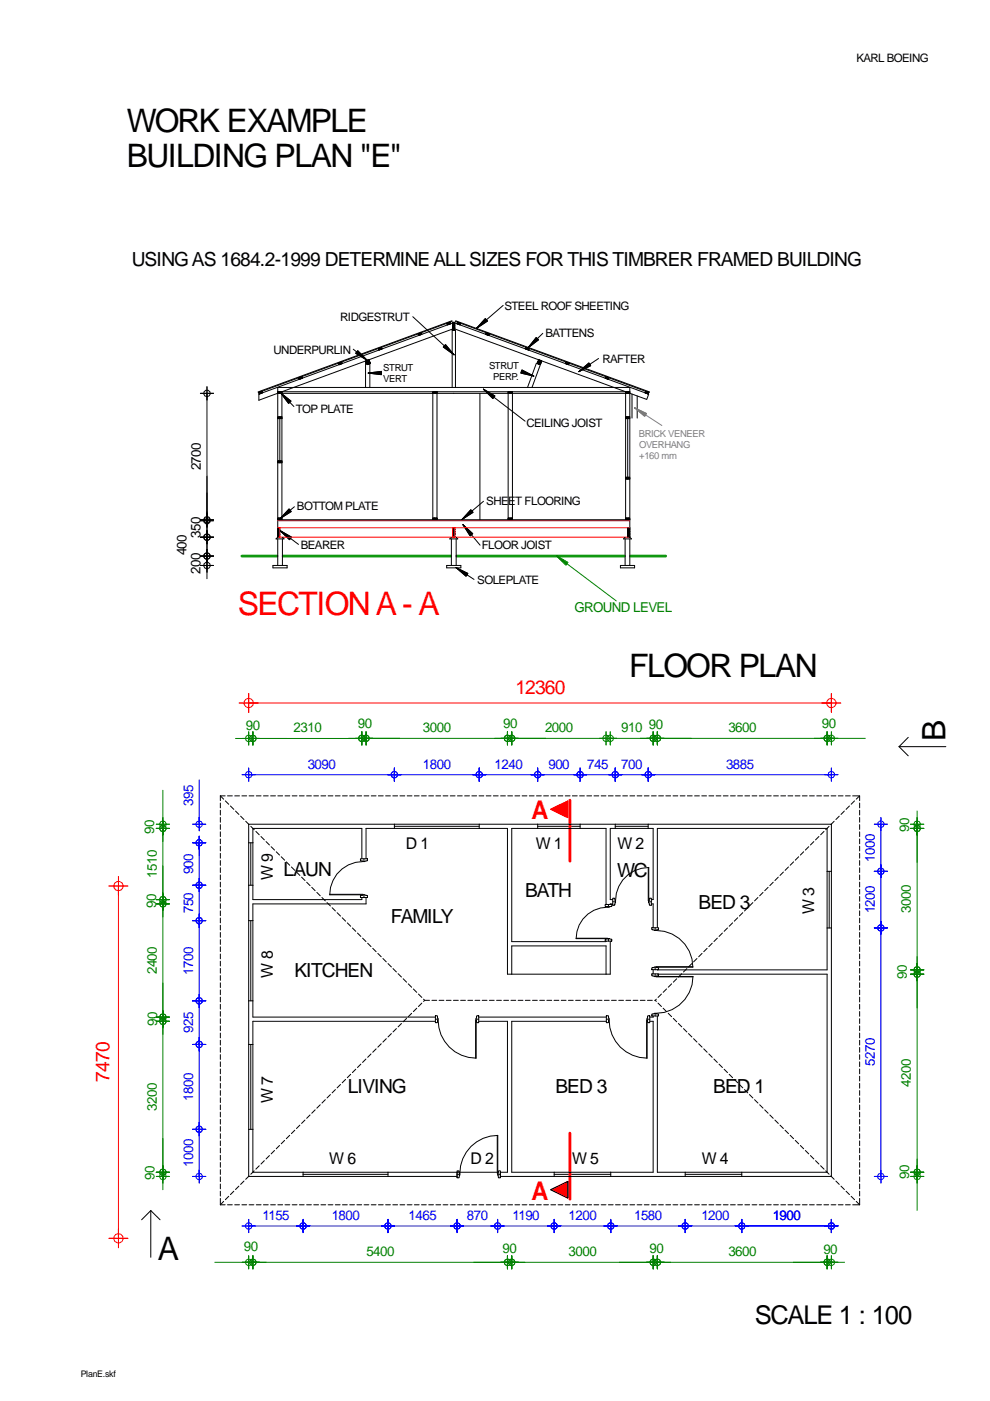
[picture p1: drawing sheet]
<svg xmlns="http://www.w3.org/2000/svg" width="210mm" height="297mm" viewBox="0 0 210 297" stroke-linecap="round" stroke-linejoin="round" font-family="sans-serif">
<defs><g id="words">
<g font-size="6.9">
<text x="26.9" y="28">WORK EXAMPLE</text>
<text x="26.9" y="35.5">BUILDING PLAN &quot;E&quot;</text>
<text x="133.4" y="143.5">FLOOR PLAN</text>
<text x="200.6" y="157.1" transform="rotate(-90 200.6 157.1)">B</text>
<text x="33.4" y="267.2">A</text>
</g>
<text font-size="6.9" fill="#f00" x="50.4" y="130.4">SECTION A - A</text>
<g font-size="5.5" fill="#f00">
<text x="112.7" y="173.6">A</text>
<text x="112.7" y="254.5">A</text>
</g>
<text font-size="5.5" x="160.1" y="280.7">SCALE 1 : 100</text>
<g font-size="4.1">
<text x="28" y="56.3">USING AS 1684.2-1999 DETERMINE ALL SIZES FOR THIS TIMBRER FRAMED BUILDING</text>
<text x="60.1" y="185.8">LAUN</text>
<text x="130.9" y="185.9">WC</text>
<text x="111.4" y="190.1">BATH</text>
<text x="82.9" y="195.8">FAMILY</text>
<text x="148.2" y="192.8">BED 3</text>
<text x="62.4" y="207.2">KITCHEN</text>
<text x="73.7" y="231.7">LIVING</text>
<text x="117.8" y="231.7">BED 3</text>
<text x="151.3" y="231.7">BED 1</text>
</g>
<g font-size="4.1" fill="#f00">
<text x="109.3" y="147.2">12360</text>
<text x="23.2" y="229.4" transform="rotate(-90 23.2 229.4)">7470</text>
</g>
<g font-size="3.4">
<text x="86.1" y="180">D 1</text>
<text x="113.6" y="180">W 1</text>
<text x="131" y="180">W 2</text>
<text x="57.9" y="186.6" transform="rotate(-90 57.9 186.6)">W 9</text>
<text x="172.7" y="193.8" transform="rotate(-90 172.7 193.8)">W 3</text>
<text x="57.9" y="207.3" transform="rotate(-90 57.9 207.3)">W 8</text>
<text x="57.9" y="233.8" transform="rotate(-90 57.9 233.8)">W 7</text>
<text x="69.9" y="246.7">W 6</text>
<text x="99.8" y="246.7">D 2</text>
<text x="121.4" y="246.7">W 5</text>
<text x="148.8" y="246.7">W 4</text>
</g>
<g font-size="2.9">
<text x="42.6" y="99.7" transform="rotate(-90 42.6 99.7)">2700</text>
<text x="42.5" y="114" transform="rotate(-90 42.5 114)">350</text>
<text x="39.6" y="117.8" transform="rotate(-90 39.6 117.8)">400</text>
<text x="42.5" y="121.6" transform="rotate(-90 42.5 121.6)">200</text>
</g>
<g font-size="2.9" fill="#008000">
<text x="121.8" y="129.9">GROUND LEVEL</text>
<text x="52.2" y="154.7">90</text>
<text x="62.3" y="155.3">2310</text>
<text x="75.9" y="154.3">90</text>
<text x="89.7" y="155.2">3000</text>
<text x="106.7" y="154.4">90</text>
<text x="115.6" y="155.2">2000</text>
<text x="131.8" y="155.2">910</text>
<text x="137.6" y="154.6">90</text>
<text x="154.5" y="155.2">3600</text>
<text x="174.3" y="154.5">90</text>
<text x="32.7" y="176.8" transform="rotate(-90 32.7 176.8)">90</text>
<text x="192.8" y="176.4" transform="rotate(-90 192.8 176.4)">90</text>
<text x="33.2" y="186.1" transform="rotate(-90 33.2 186.1)">1510</text>
<text x="33.1" y="192.5" transform="rotate(-90 33.1 192.5)">90</text>
<text x="193.2" y="193.6" transform="rotate(-90 193.2 193.6)">3000</text>
<text x="33.2" y="206.6" transform="rotate(-90 33.2 206.6)">2400</text>
<text x="192.4" y="207.5" transform="rotate(-90 192.4 207.5)">90</text>
<text x="33.4" y="217.6" transform="rotate(-90 33.4 217.6)">90</text>
<text x="193.2" y="230.5" transform="rotate(-90 193.2 230.5)">4200</text>
<text x="33.2" y="235.5" transform="rotate(-90 33.2 235.5)">3200</text>
<text x="32.8" y="250.1" transform="rotate(-90 32.8 250.1)">90</text>
<text x="192.8" y="249.9" transform="rotate(-90 192.8 249.9)">90</text>
<text x="51.7" y="265.3">90</text>
<text x="77.7" y="266.3">5400</text>
<text x="106.6" y="265.7">90</text>
<text x="120.6" y="266.3">3000</text>
<text x="137.8" y="265.7">90</text>
<text x="154.5" y="266.3">3600</text>
<text x="174.6" y="265.9">90</text>
</g>
<g font-size="2.9" fill="#00f">
<text x="65.3" y="162.9">3090</text>
<text x="89.7" y="162.9">1800</text>
<text x="104.9" y="162.9">1240</text>
<text x="116.3" y="162.9">900</text>
<text x="124.6" y="162.9">745</text>
<text x="131.8" y="162.9">700</text>
<text x="154" y="162.9">3885</text>
<text x="40.9" y="170.8" transform="rotate(-90 40.9 170.8)">395</text>
<text x="40.9" y="185.4" transform="rotate(-90 40.9 185.4)">900</text>
<text x="185.5" y="182.7" transform="rotate(-90 185.5 182.7)">1000</text>
<text x="40.9" y="193.6" transform="rotate(-90 40.9 193.6)">750</text>
<text x="185.5" y="193.7" transform="rotate(-90 185.5 193.7)">1200</text>
<text x="40.9" y="206.6" transform="rotate(-90 40.9 206.6)">1700</text>
<text x="40.9" y="219" transform="rotate(-90 40.9 219)">925</text>
<text x="185.5" y="226" transform="rotate(-90 185.5 226)">5270</text>
<text x="40.9" y="233.4" transform="rotate(-90 40.9 233.4)">1800</text>
<text x="40.9" y="247.4" transform="rotate(-90 40.9 247.4)">1000</text>
<text x="55.7" y="258.6">1155</text>
<text x="70.4" y="258.6">1800</text>
<text x="86.7" y="258.6">1465</text>
<text x="99" y="258.6">870</text>
<text x="108.7" y="258.6">1190</text>
<text x="120.6" y="258.6">1200</text>
<text x="134.5" y="258.6">1580</text>
<text x="148.8" y="258.7">1200</text>
<text x="163.9" y="258.6">1900</text>
</g>
<g font-size="2.5">
<text x="181.7" y="13.2">KARL BOEING</text>
<text x="107" y="65.7">STEEL ROOF SHEETING</text>
<text x="72.1" y="68.1">RIDGESTRUT</text>
<text x="115.7" y="71.4">BATTENS</text>
<text x="58" y="75">UNDERPURLIN</text>
<text x="127.8" y="77.1">RAFTER</text>
<text x="62.8" y="87.6">TOP PLATE</text>
<text x="111.7" y="90.6">CEILING JOIST</text>
<text x="103.1" y="107.1">SHEET FLOORING</text>
<text x="63" y="108.1">BOTTOM PLATE</text>
<text x="63.8" y="116.4">BEARER</text>
<text x="102.2" y="116.5">FLOOR JOIST</text>
<text x="101.2" y="123.9">SOLEPLATE</text>
</g>
<g font-size="2">
<text x="81.3" y="78.7">STRUT</text>
<text x="81.3" y="81">VERT</text>
<text x="103.7" y="78.3">STRUT</text>
<text x="104.6" y="80.5">PERP.</text>
</g>
<g font-size="2" fill="#808080">
<text x="135.5" y="92.7">BRICK VENEER</text>
<text x="135.6" y="95">OVERHANG</text>
<text x="135.6" y="97.2">+160 mm</text>
</g>
<text font-size="1.9" x="17.1" y="292">PlanE.skf</text>
</g></defs>
<g fill="none" stroke="#000" stroke-width=".21">
<path d="M63.6 80h.1M63.7 80h-.1M63.8 79.9l-.1 .2M63.9 79.9l-.1 .2M63.9 79.9l-.4 .5M64 79.9l.1 .3M64 79.9l-.5 .5M64.1 80l-.5 .4M71.8 77h.1M71.8 77l.7-.2 .1 .3-.7 .2zM71.8 77l.1 .3M71.9 77h-.1"/>
<path d="M71.9 77l-.1 .1M71.9 77h.1M71.9 77.3h.1M72 76.9l-.1 .1M72.1 76.9l-.3 .2M72.1 76.9l-.2 .3M72.2 77.1l-.2 .2M72.2 77.2l-.1 .1M72.2 77h.1M72.2 76.9v.2M72.2 76.8l-.3 .5 .3-.3M72.2 76.9v.1"/>
<path d="M72.3 76.9v.1M72.3 77h-.1M72.3 76.8h.2l.1 .3M72.3 76.9h.1M72.3 76.9h-.1M72.3 77h.1M72.4 76.8l-.1 .1M72.4 77l-.2 .2M72.4 76.8l-.1 .2M72.4 77h.1M72.4 76.8h.1M72.5 76.8l-.3 .3"/>
<path d="M72.5 76.9l-.1 .1M72.5 77l-.3 .2M72.6 77l-.1 .1M74.9 74l3 2.4M75.9 74.4l2 2-2.5-1.5zM77.5 76.5v5.6M77.6 76.5l.7-.2 .2 .8-.6 .2zM77.6 76.5l.3 .8M77.7 76.5l-.1 .1M77.7 76.9l.6-.6 .2 .8M77.8 76.5l-.1 .1M77.8 76.9h-.1"/>
<path d="M77.8 76.5l-.2 .2M77.8 77h.1M77.8 76.5h.1M77.8 76.4v.1M77.8 76.4h.1M77.9 76.5l.3 .7M77.9 76.5h-.1M77.9 77h-.1M77.9 77h.1M77.9 76.5l-.2 .2M77.9 77l-.1 .1M77.9 76.4v.1"/>
<path d="M78 76.5v-.1l-.2 .1M78 76.4h-.1M78 76.5h-.1M78 76.5l-.3 .2M78 77l-.2 .1M78 76.8l-.2 .2M78 76.8l-.1 .2M78 76.5h.1M78 77h.1M78 76.8h.1M78.1 76.7l-.4 .2M78.1 77.2l-.2 .1"/>
<path d="M78.1 79.1l2.8 .3v-.7l-2.8 .4h1.7M78.1 76.3l-.1 .2M78.2 76.3l-.5 .5M78.3 77.1l-.1 .1M78.3 76.6l-.5 .4M78.3 77.1l-.2 .1M78.3 76.4l-.1 .2M78.3 76.5v.1M78.3 77h.1M78.3 76.5h.1M78.3 77v.1M78.3 76.9v.2"/>
<path d="M78.3 76.4v.2M78.3 76.9v.1M78.4 76.6l-.4 .4M78.4 76.7l-.6 .5M78.4 76.9v.1M78.4 77h-.1M78.4 76.7l-.3 .3M78.4 76.8h.1M78.4 76.8l-.5 .5M78.4 76.9h-.1M78.4 77l-.1 .1M78.4 77.1v5"/>
<path d="M78.5 76.8l-.1 .1M78.5 76.9v.1M78.5 77l-.2 .2M78.5 77h.1M78.5 77.1l-.6 .2M80.2 73.9l.7-.2 .1 .3-.6 .2zM80.2 73.9l.2 .3 .3-.2M80.3 74h.1M80.4 73.9l-.1 .1M80.4 73.9h.1M80.5 73.9h-.1M80.5 73.8l-.1 .1"/>
<path d="M80.5 74l-.2 .1M80.5 74h.1M80.5 73.8h.1M80.5 73.8l-.2 .2M80.6 73.8l-.1 .2M80.7 73.7l-.4 .4M80.7 74l-.1 .1M80.8 73.7l-.5 .5M80.8 74l-.1 .1M80.8 74h.1M80.9 73.7l.1 .3M80.9 73.9v.1"/>
<path d="M80.9 73.7h.1M80.9 73.7l-.2 .3M80.9 73.7l-.1 .3M80.9 73.9h.1M81 74h-.2M81 73.8l-.2 .2M81 73.9v.1M87.5 67.1l8.8 8.1M88.7 70.8l.6-.3 .2 .4-.7 .2zM88.7 70.8l.1 .3M88.8 70.8l-.1 .1M88.8 70.7v.2"/>
<path d="M88.9 71l-.1 .1M89 70.7l-.2 .3M89 71h.1M89 71h-.1M89 70.9v.1M89 70.9h.1M89.1 70.8l-.1 .2M89.1 70.9h.1M89.1 70.9l.2-.3-.4 .4M89.1 70.8l-.1 .1M89.2 70.7l-.1 .1M89.2 70.8l-.1 .1"/>
<path d="M89.2 70.7v.1M89.2 70.6l-.4 .5M89.2 70.6h.1M89.2 71h.1M89.3 70.7l-.1 .2-.4 .2M89.3 70.5l.2 .4M89.4 70.7l-.2 .3M89.4 70.6l-.1 .1M89.4 70.7h.1M89.4 70.7l-.1 .2M89.5 70.8l-.1 .1M94.5 73.1l1.8 2.1-2.3-1.6z"/>
<path d="M94.8 68.6l.6-.3 .2 .3-.7 .3zM94.8 68.6h.1M94.9 68.5l-.1 .1M95 68.5l-.2 .2M95.1 68.7l-.1 .2M95.1 68.8h.1M95.1 68.7h.1M95.2 68.7l-.1 .1M95.2 68.7v.1M95.3 68.7h-.1M95.3 68.4l-.5 .3M95.4 68.3l-.5 .5"/>
<path d="M95.4 68.6v.1M95.4 68.3l-.1 .2M95.4 68.3l.2 .3M95.5 68.7h.1M95.5 68.5l-.4 .3M95.5 68.4l-.6 .5-.1-.3M95.5 68.5l-.1 .1M95.5 68.5l-.2 .2M95.5 68.5h.1M95.5 68.6v.1M95.9 68l-41.2 15.1M95.9 68.1l-41.1 15.1"/>
<path d="M96 68.5l-41.1 15.1v1.3l4-1.5M96 68.6h.1M96 69.6h.1M96 69.1h.1M96 68.4h.1M96.1 68.7l.4-.2 41.1 15.1-.4 1.1-4.5-1.6M96.1 68.4h.1M96.1 69.9h.1M96.1 69.4h.1M96.1 68.9h.1M96.1 69.8h-.1M96.1 68.7l-.1 .1"/>
<path d="M96.1 69.8v.1M96.1 68.8v.1M96.1 68.3v.1M96.2 70.1l.3-.4 36.2 13.4M96.2 68.9h-.1M96.2 69.9h-.1M96.2 68.8l-.1 .1M96.2 69.8h.1M96.2 69.7l-.1 .1M96.2 68.4h-.1M96.2 69.9h.1M96.2 69.4h-.1"/>
<path d="M96.2 68.9h.1M96.2 69.8l-.1 .1M96.2 68.8v.1M96.2 69.7l-.1 .2M96.2 69.2l-.1 .2M96.2 68.7l-.1 .2M96.2 69.9l-.2 .1M96.2 69.4l-.2 .1M96.2 68.9l-.2 .1M96.2 68.4l-.2 .1M96.2 69.9v.1M96.2 69.4h.1"/>
<path d="M96.2 68.7l-.1 .1M96.2 69.3h.1M96.2 69.7h.1M96.2 68.7v.2M96.3 68.7h.1M96.3 69.2v.1M96.3 69.7v.1M96.3 69.2l-.1 .1M96.3 69.3h-.1M96.3 69.7h-.1M96.3 69.4h-.1M96.3 68.7l-.1 .1"/>
<path d="M96.3 68.9h-.1M96.3 68.4h-.1M96.3 69.8h-.1M96.3 68.3l-.1 .1M96.3 69.7h.1M96.3 69.2l-.3 .2M96.3 68.3l-.3 .2M96.4 69.6l-.2 .1M96.4 69.1l-.2 .1M96.4 68.3l-.3 .3M96.4 68.6l-.1 .3M96.4 69.2l-.4 .4"/>
<path d="M96.5 69.1l-.1 .1M96.5 70l-.1 .1M96.5 68.7l-.4 .4M96.5 69.5l-.3 .4M96.5 69.2l-.4 .4M96.5 69l-.3 .4M96.5 69.5l-.4 .3M96.5 68.5l-.3 .2M96.5 68.6l-.3 .3M96.5 69l-.5 .3M96.5 68.3h-.5v1.8l.5-.5M96.5 68.3v1.8"/>
<path d="M96.5 69.4l-.5 .3-36.2 13.4v27.1M96.5 69.9l-.2 .2M96.5 68.9l-.5 .3M96.5 68.3l-.5 .4M96.6 68.1l41.1 15.1M96.6 68l41.2 15.1M97 68.5v.1M97 68.3l.7 .3-.1 .3-.7-.3zM97 68.3l-.1 .3 .4-.2M97.1 68.3l-.1 .2M97.1 68.4h.1M97.1 68.6v.1"/>
<path d="M97.1 68.3v.1M97.2 68.3l-.1 .1M97.2 68.4h-.1M97.2 68.7h.1M97.3 68.7v.1M97.3 68.7h-.1M97.3 68.4h.1M97.3 68.4l-.3 .3M97.4 68.6l-.2 .1M97.4 68.5l-.3 .1M97.5 68.5l-.4 .2M97.5 68.5l-.2 .3"/>
<path d="M97.6 68.5l-.1 .1M97.6 68.7l-.1 .2M97.6 68.8v.1M97.7 68.5l-.3 .3M97.7 68.7h-.1M97.7 68.6l-.2 .3M97.7 68.6l-.1 .3M103.1 70.5l-.1 .4M103.1 70.5l.7 .3-.1 .3-.7-.2zM103.2 70.5l-.1 .1M103.2 70.6l-.1 .1M103.3 70.9h-.1"/>
<path d="M103.3 70.7l-.1 .3 .1-.1M103.3 70.8v.1M103.3 70.6l-.2 .3M103.3 70.8h-.1M103.3 70.9h.1M103.4 70.9l-.1 .1M103.4 70.9l.1-.2-.1 .2M103.4 70.7l-.1 .2M103.4 70.7l-.1 .1M103.4 71h-.1M103.4 71h.1M103.4 70.9v.1"/>
<path d="M103.4 70.7h.1M103.4 70.7l-.3 .2M103.6 71l-.1 .1M103.6 70.7l-.2 .3M103.6 71v.1M103.6 71.1h.1M103.6 70.8l-.1 .2M103.7 70.7l-.1 .1M103.7 71h.1M103.7 70.8l-.1 .2M103.7 71.1h-.1M103.7 70.8v.3"/>
<path d="M103.7 71h-.1M103.7 70.8v.2M103.8 70.8h-.1M103.8 70.9l-.1 .1M106.7 64.7l-5.7 4.9 1.9-2.1 .5 .6-2.4 1.5M111 78.9l2.2 .8-2.7-.6 .2-.7 2.5 1.3M111.6 73.7h.1M111.6 73.7l-.1 .3M111.6 73.7l.6 .2-.1 .3-.6-.2zM111.6 74h.1M111.8 74l-.1 .1M111.8 73.7l-.2 .3"/>
<path d="M111.8 74h.1M111.9 73.9l-.1 .1M111.9 73.8l-.2 .3M111.9 73.9h.1M111.9 73.8l-.1 .2M112 73.9h-.1M112 73.8h.1M112 73.8l-.1 .1M112 73.8v.1M112 74h.1M112 73.8l-.2 .2M112.1 73.8l-.1 .2"/>
<path d="M112.1 74l-.2 .1M112.2 73.9l-.4 .2M112.2 74.1l-.2 .1M112.2 73.9l-.2 .3M112.2 73.9v.2M114 77h.1M114 76.9h.1M114.1 77l-.1 .1M114.1 76.8l-.1 .2M114.1 77v.1M114.1 76.8h.1M114.2 76.3l-.2 .8"/>
<path d="M114.2 76.3l.7 .2-.3 .8-.6-.2zM114.3 76.3l-.1 .1M114.3 77.2h.1M114.3 76.6l-.2 .2M114.3 77.1v.1M114.3 77.1l-.1 .1M114.3 76.3l-.2 .3M114.4 77h.1M114.4 76.5h.1M114.4 77l-.1 .1M114.4 76.5l-.1 .1M114.4 76.3l-.3 .4"/>
<path d="M114.4 76.3l-.1 .3M114.5 77h-.1M114.5 76.4l-.1 .1M114.5 76.9l-.1 .1M114.5 77h.1M114.5 76.4v.1M114.5 76.5l-.4 .3M114.5 76.5h.1M114.5 76.9h.1M114.5 76.9v.1M114.5 76.4h.1M114.5 76.5l-.2 .7"/>
<path d="M114.6 76.8l-.2 .2M114.6 76.8v.1M114.6 76.4l-.2 .1M114.6 76.9l-.1 .1M114.6 76.8h.1M114.6 77.3h.1M114.6 76.7l-.5 .4M114.6 76.4l-.4 .4M114.7 77.2l-.2 .1M114.7 76.4l-.6 .6M114.7 77.1l-.3 .1M114.7 76.8l-.4 .4"/>
<path d="M114.7 76.5h.1M114.8 76.8l-.4 .4M114.8 76.8h.1M114.8 76.5l-.6 .5M114.9 76.6l-.2 .2M114.9 76.5l-.6 .6M114.9 76.5l-.3 .8M114.9 76.5l-.4 .5M114.9 76.5h.1M115.1 70.7l-3.1 3.1 1.7-2.2 .5 .5-2.2 1.7M120 77l-.1 .1M120 77l.2-.2-.2 .2"/>
<path d="M120 77h.1M120 76.8l.7 .2-.1 .3-.7-.2zM120 76.8l-.1 .3M120.1 76.8h-.1M120.1 77h-.1M120.1 77h.1M120.1 76.9h.1M120.1 77l-.1 .1M120.1 76.9l-.1 .1M120.1 76.8v.2M120.2 77.2l.2-.3-.2 .3M120.2 77l-.2 .1"/>
<path d="M120.2 76.8l-.1 .2M120.2 77l-.1 .2M120.3 76.8l-.1 .2M120.3 76.9l-.1 .1M120.4 77.1l-.1 .1M120.4 77.2l.3-.2-.1 .3M120.4 77.2h-.1M120.4 77.2v.1M120.5 77l-.1 .1M120.5 77h.1M120.5 76.9l-.1 .2M120.5 76.9h.1"/>
<path d="M120.5 76.9v.1M120.6 77h-.1M120.6 77.3h-.1M120.6 76.9l-.1 .1M120.6 77h.1M120.6 77.2l-.1 .1M120.6 77.1l-.2 .1M120.6 77l-.2 .1M127 76l-4.2 2.8 2.1-1.8 .4 .5-2.5 1.3M128.5 79.9l.6 .2-.1 .3-.6-.2zM128.5 79.9l-.1 .3 .2-.3M128.5 79.9l-.1 .2"/>
<path d="M128.5 79.9h.1M128.6 79.9h.1M128.6 80l-.1 .1M128.6 80v.1M128.7 80h.1M128.7 79.9l-.1 .1M128.7 79.9v.1M128.8 80l-.2 .1M128.8 80v.1M42.5 83.4h2.8M43.9 82v40.7M54.9 83.2l.7-.2 .1 .3-.7 .2z"/>
<path d="M54.9 83.2l.2 .3M55 83.2h-.1M55 83.4h.1M55.1 83.5h-.1M55.1 83.5h.1M55.1 83.4v.1M55.1 83.1l-.2 .1M55.2 83.1h.1M55.2 83.4h-.1M55.2 83.1h-.1M55.2 83.1l-.3 .2M55.3 83.1l-.1 .2"/>
<path d="M55.3 83.4h.1M55.3 83v.1M55.3 83.2l-.3 .2M55.4 83.3l-.2 .1M55.4 83.2l-.2 .3M55.4 83l-.1 .2M55.4 83.1l-.4 .4M55.5 83l-.1 .1M55.5 83v.1M55.5 83h.1M55.5 83.1h.1M55.6 83l.1 .3"/>
<path d="M55.6 83l-.1 .1M55.6 83.1h-.2M55.6 83.1l-.2 .1M55.6 83.1l-.2 .2M55.6 83.2l-.3 .2M55.7 83.3l-.2 .1M58.9 88.4h.9l-.2 .1M58.9 83.1h74.7l-.4 .3M58.9 88.8h.9M58.9 97.7h.9M58.9 83.1h.1M58.9 98h.1"/>
<path d="M58.9 97.9h.1M58.9 83.2v.1M59 97.7l-.1 .2M59 88.4l-.1 .1M59 83.1l-.1 .1M59 97.9h.1M59 88.6l-.1 .1M59 83.1h.1M59 88.7h.1M59 88.6v.1M59 98.1l.5-.4-.3 .4M59.1 97.7l-.1 .2"/>
<path d="M59.1 83.1h.1M59.1 88.6h.1l-.2 .1M59.1 97.8h.1M59.1 97.8l-.1 .1M59.1 83.1h-.1M59.1 83.1l-.2 .1M59.1 88.7h-.1M59.1 88.4l-.2 .2M59.1 97.9l-.2 .1M59.1 88.7v.1M59.1 88.5l-.1 .1M59.2 97.7l-.1 .1"/>
<path d="M59.2 88.7h-.1M59.2 97.7l-.1 .2M59.2 97.9l-.3 .2h.9M59.2 83.1l-.3 .2M59.2 88.7v.1M59.2 88.5h-.1M59.2 88.5l-.2 .2M59.2 83.1h.1M59.2 88.4l-.1 .1M59.2 88.7h.1M59.3 97.7l-.1 .2M59.3 98l-.2 .1"/>
<path d="M59.3 88.5l-.2 .2M59.3 88.4l-.2 .1M59.3 83.1l-.4 .3h74.7M59.4 88.4l-.2 .1M59.4 83.1l-.4 .3M59.4 88.4l-.2 .3M59.4 97.7v.2M59.5 83.1l-.4 .3M59.5 83.2l-.2 .2M59.5 83.3l-.2 .1M59.5 83.3l-.1 .1M59.5 88.4l-.3 .4"/>
<path d="M59.5 83.1v.1M59.5 97.9h.1M59.5 83.1l-.3 .3M59.5 83.1h.1M59.5 88.7h.1M59.5 88.7v.1M59.5 83.4h.1M59.5 83.3l2.2 1.7-.5 .5zM59.5 83.3l2.8 2.9M59.6 83.1h.1M59.6 83.1h-.1M59.6 88.5l-.2 .3"/>
<path d="M59.6 88.4l-.2 .3v9l-.2 .2M59.6 88.5l-.1 .3M59.6 97.7l-.1 .2M59.6 88.7v.1M59.6 88.6l-.1 .1M59.7 83.1h-.1M59.7 97.8l-.1 .1M59.7 88.7h-.1M59.7 83.1l-.2 .1M59.7 97.7l-.2 .2M59.7 83.1l-.2 .2M59.7 88.7v.1"/>
<path d="M59.7 88.5l-.2 .2M59.7 88.5l-.1 .1M59.7 83.1h.1M59.7 88.4l-.1 .1M59.7 88.7h.1M59.7 88.5h.1M59.8 83.1h-.1M59.8 97.7l-.5 .4 .3-.2M59.8 83.4h-.1M59.8 97.8l-.4 .3M59.8 83.1l-.3 .2M59.8 98l-.2 .1"/>
<path d="M59.8 97.9l-.3 .2M59.8 88.7v.1M59.8 98.1h-.1M59.8 88.6l-.1 .1M59.8 83.3l-.2 .1M59.8 83.2l-.3 .2M59.8 88.5l-.1 .2M59.8 83.3v.1M63.4 80.1l.6-.2 .1 .3-.6 .2zM63.4 80.1l.1 .3M63.4 80.1h.1M63.5 80l-.1 .2"/>
<path d="M63.5 80.4h.1M63.5 80.1l-.1 .1M63.6 80l-.1 .1M63.6 80.1h-.1M63.6 80.1h.1M63.6 80v.1M63.7 80.1h-.1M63.7 80.1l-.3 .2 .4-.2M63.7 80v.1M63.8 80.1h.1M64.1 80l-.1 .1M64.1 80.1l-.2 .2"/>
<path d="M64.1 80.2h-.1M91.8 83.1v27.1l.3-.3M91.8 83.1h.1M91.9 83.1l-.1 .1M91.9 83.2l-.1 .1 .1-.1M91.9 83.3l-.1 .1M92 83.1v.1M92 83.1l-.2 .2M92.1 83.1h-.1M92.1 83.1h.1M92.2 83.1l-.3 .1M92.2 83.1h.1"/>
<path d="M92.2 83.1l-.3 .2M92.3 83.1h-.1M92.3 83.3l-.2 .1M92.3 83.1l-.4 .3M92.3 83.1h.1M92.4 83.1h.1M92.5 83.2l-.2 .2M92.5 83.3l-.1 .1M92.5 83.1h.1M92.5 83.1l-.3 .3M92.5 83.1l-.5 .3M92.6 83.1h-.1"/>
<path d="M92.7 83.1v27.1M92.7 83.1l-.2 .1M92.7 83.4h-.1M92.7 83.3l-.2 .1M92.7 83.2l-.3 .2M95.9 82.1v-12h.7v12M101.8 83.4v26.8M102.5 82.5l2.5 1.4-.5 .6zM102.5 82.5l8.9 6.8M107.8 83.1v27.1l.3-.3M107.8 83.1h.1M107.9 83.1h-.1"/>
<path d="M107.9 83.1h.1M107.9 83.1l-.1 .1M108 83.1l-.2 .1M108 83.1h.1M108 83.3l-.2 .1M108 83.1l-.2 .2M108.1 83.1h-.1M108.2 83.1h-.1M108.2 83.2l-.2 .2M108.2 83.3l-.1 .1M108.2 83.2l-.3 .2M108.2 83.1l-.2 .2"/>
<path d="M108.3 83.1l-.1 .1M108.3 83.1h.1M108.4 83.1h-.1M108.4 83.1h.1M108.5 83.1l-.3 .2M108.6 83.1l-.4 .3M108.6 83.1l-.3 .3M108.7 83.1h-.1M108.7 83.2l-.4 .2M108.7 83.1v.1M108.7 83.2l-.2 .2M108.7 83.4h.1"/>
<path d="M108.7 83.1v27.1M108.7 83.2l-.3 .2M112.8 82.1l1.8-4.8-.8-.3-1.9 5.1M128.5 80.2h.1M128.5 80.1l-.1 .1M128.6 80.1h-.1M128.6 80.1h.1M128.7 80.1l-.2 .1M128.8 80.1l-.3 .1M128.8 80.2l-.2 .1M128.8 80.1h-.1M128.9 80v.1"/>
<path d="M129 80l-.3 .3M129 80.1l-.2 .2M129.1 80.3l-.1 .1M129.1 80.1l-.4 .2M129.1 80.1h.1M129.1 80.2l-.2 .2M129.1 80.1l-.2 .3M129.1 80.1l-.1 .3M132.7 88.4h.9l-.3 .3M132.7 83.1v5.7M132.7 88.8v21.4M132.7 83.1h.1"/>
<path d="M132.8 83.1h.1M132.8 88.5l-.1 .1M132.8 88.4h-.1M132.8 88.6l-.1 .1M132.8 88.7h-.1M132.8 88.6v.1M132.8 88.5h.1M132.8 88.5v.1M132.9 83.1h.1M132.9 83.1l-.2 .1M132.9 88.5h-.1M132.9 88.4l-.2 .1"/>
<path d="M132.9 88.4l-.1 .1M132.9 88.4l-.1 .3M133 83.1l-.3 .2M133 83.4h.1M133 83.2l-.3 .2M133 88.5l-.2 .3M133 83.1v.1M133.1 88.4l-.2 .1M133.1 83.1h-.1M133.1 83.2l-.3 .2M133.1 83.2l-.2 .2M133.1 88.4l-.2 .4"/>
<path d="M133.2 88.7l-.1 12.5-.2 .4M133.2 83.1l-.1 .1M133.2 83.1l-.5 .3M133.2 88.7h.1M133.2 88.6l-.1 .2M133.2 83.1h.1M133.2 88.6v.1M133.3 83.1h-.1M133.3 88.4l-.3 .4M133.3 88.5l-.1 .1M133.3 88.7h-.1M133.3 83.1l-.2 .1"/>
<path d="M133.3 88.7l-.1 .1M133.3 83.1h.1M133.3 88.7h.1M133.3 88.5h.1M133.3 83.1l-.2 .2M133.3 88.5v.2M133.4 83.1h-.1M133.4 88.7l-.1 .1M133.4 88.4l-.3 .4M133.4 83.1h.1M133.5 88.4l-.2 .1M133.5 83.1l-.4 .3"/>
<path d="M133.5 83.4h.1M133.6 88.7l-.9 .1M133.6 88.4l-.2 .4M133.6 83.2l-.2 .2M133.6 88.6l-.1 .2M133.6 83.2l-.3 .2M133.6 83.1l-.4 .3M134 83.5v5.1M135.1 83.9v4.7M136.9 83.1v.1M136.9 83l-.1 .3M136.9 83.1h.1"/>
<path d="M136.9 83l.7 .2-.1 .3-.7-.2zM136.9 83v.1M137 83l-.1 .1M137.1 83l-.3 .2M137.1 83l-.2 .3M137.2 83.2l-.2 .2M137.2 83.3l-.1 .1M137.2 83l-.3 .3M137.2 83.1h.1M137.2 83.1v.1M137.2 83.4l.4-.2-.1 .3M137.3 83.1h.1"/>
<path d="M137.3 83.1l-.1 .1M137.4 83.5h.1M137.4 83.4v.1M137.4 83.1l-.2 .1M137.5 83.2l-.4 .2M137.5 83.4l-.1 .1M137.5 83.2l-.3 .2M137.6 83.3l-.3 .2M42.5 119.9h2.8M42.5 117.9h2.8M42.5 113.9h2.8M42.5 110.2h2.8"/>
<path d="M42.5 110.4h2.8M57.9 119.9h3v.5h-3zM58.9 109.9h.9M58.9 114.3v5.6M58.9 109.9h.1M58.9 112.2h.1M58.9 112.2v.1M58.9 111.9v.1M58.9 113.6v.1M59 113.3l-.1 .1M59 109.9l-.1 .2M59 110.1h.1"/>
<path d="M59 110.1h-.1M59 113.1l-.1 .1M59 112.6l-.1 .1M59 112.1l-.1 .1M59 113.6h.1M59 113.5l-.1 .1M59 113.1h.1M59 112.6h.1M59 112.1h.1M59 109.9h.1l-.1 .2M59 112l.1-.1v.1M59 111.9l-.1 .2"/>
<path d="M59 113l-.1 .1M59 112.5l-.1 .1M59 112l-.1 .1M59 109.9h.1M59 113v.1M59 112v.1M59.1 113.9h.1M59.1 109.9v.1M59.1 113.5h.1M59.1 113h.1M59.1 112h.1M59.1 110l-.1 .1"/>
<path d="M59.1 113.6h-.1M59.1 113.1h-.1M59.1 112.6h-.1M59.1 112.9h.2l-.4 .4M59.1 113.5v.1M59.1 112l-.1 .1M59.1 112.9l-.1 .1M59.1 113l-.1 .1zM59.1 110l.1-.1-.1 .1M59.1 110l-.2 .2h74.6M59.1 112l.1-.1-.3 .3M59.1 112.6l-.2 .2"/>
<path d="M59.1 113.6l-.2 .1M59.2 112.6h-.1M59.2 113.4l-.2 .2M59.2 112.9h-.1M59.2 112.4h-.1M59.2 113.6l-.3 .2M59.2 113.1l-.3 .1M59.2 112.6l-.3 .1M59.2 112.1l-.3 .1M59.2 112.4l-.1 .1M59.2 112.9l-.1 .1M59.2 113.4l-.2 .2 .1-.1"/>
<path d="M59.2 113.1h.1M59.2 112.1h.1M59.2 112.6l-.3 .3M59.2 113.4h.1M59.2 113.9h.1M59.3 112.3l-.3 .3M59.3 113.3l-.3 .2M59.3 113.8l-.2 .1M59.3 112.4l-.2 .2M59.3 113.9h.1M59.3 109.9l-.4 .3M59.3 111.9l-.1 .2"/>
<path d="M59.4 113.2l-.4 .3M59.4 113.3l-.3 .3M59.4 112.7l-.5 .4M59.4 112.2l-.5 .4M59.4 113.8l-.1 .1M59.4 113.6l-.4 .3M59.4 113.1l-.5 .4M59.4 112.6l-.5 .4M59.4 112.1l-.5 .4M59.4 112.3l-.2 .3M59.4 113.3l-.2 .3M59.4 112.8l-.2 .3"/>
<path d="M59.4 113.9h-.1M59.4 112.2l-.2 .2M59.4 113.5l-.9 .8h1.7l-.3-.4M59.4 113l-.4 .3M59.4 112.5l-.2 .1M59.4 112l-.5 .4M59.4 112.7l-.2 .2M59.4 113.7l-.3 .2M59.4 109.9l-.3 .3M59.4 112.5l2 1.9 .4-.5-2.4-1.4 3.9 2.9M59.5 109.9l-.3 .3M59.5 109.9l-.2 .3"/>
<path d="M59.5 110.1h.1M59.5 110.1l-.1 .1M59.5 109.9v.2M59.5 109.9h.1M59.6 109.9h-.1M59.6 109.9l-.1 .1zM59.6 110l-.2 .2M59.6 109.9l-.1 .2M59.7 110h-.1M59.7 109.9l-.2 .2M59.8 109.9l-.1 .1M59.8 110l-.2 .2"/>
<path d="M59.8 109.9l-.3 .3M59.8 110.1l-.1 .1M59.9 114.3v5.6M61.3 107.9l.5 .6-2.4 1.5zM62.4 107.4l-3 2.6M91.8 109.9h.9l-.1 .1M91.8 109.9h.1M91.9 109.9l-.1 .1M91.9 109.9l-.1 .2M91.9 110.2h.1M92 110.1h.1M92.1 110l-.1 .1"/>
<path d="M92.1 109.9l-.2 .2M92.2 109.9l-.1 .1M92.2 109.9h-.1M92.2 110h.1M92.3 109.9l-.1 .1M92.3 109.9l-.4 .3M92.4 109.9l-.3 .3M92.5 109.9l-.1 .2M92.5 109.9l-.3 .3M92.5 110.1h.1M92.5 110.1l-.1 .1M92.5 109.9v.2"/>
<path d="M92.6 110l-.1 .1M92.6 109.9h-.1M92.7 110l-.3 .2M92.7 109.9l-.1 .1M92.7 109.9l-.2 .2M92.7 109.9h-.1M92.7 110.2h-.1M92.7 110.1l-.2 .1M92.7 110h.1M94.7 119.9h3v.5h-3zM95.7 113.9l-.3 .4h1.7l-.3-.4M95.7 114.3v5.6"/>
<path d="M96 113.7l.5-.3-.5 .4M96.1 113.3h-.1M96.1 113.6h.1M96.1 113.1h.1M96.1 112.6h.1M96.1 112.1h.1M96.1 111.9l-.1 .1M96.1 113.5v.1M96.1 112v.1M96.1 112.5v.1M96.1 113.9h.1M96.1 113v.1"/>
<path d="M96.1 113.9l.4-.2-.2 .2M96.1 113.4l-.1 .1M96.1 112.4l-.1 .1M96.2 112.5h-.1M96.2 112h-.1M96.2 113l-.1 .1M96.2 113.1h-.1M96.2 112.9l-.1 .2M96.2 112.4l-.1 .1M96.2 113.5h-.1M96.2 113h.1M96.2 113.6l-.2 .1"/>
<path d="M96.2 112.6l-.2 .1M96.2 113.6h.1M96.2 112.6h.1M96.2 111.9l-.1 .1M96.2 112.9v.1M96.2 112.4v.1M96.3 111.9l-.2 .1M96.3 112.4h.1M96.3 112.9h.1M96.3 113.4v.1M96.3 113.5l-.2 .1M96.3 112.9l-.1 .2"/>
<path d="M96.3 111.9l-.2 .2M96.3 112.4h-.1M96.3 112.9h-.1M96.3 113.4h-.1M96.4 112.3l-.3 .3M96.4 112.8l-.3 .3M96.4 113.8l-.2 .1M96.4 113.9h.1M96.4 112.9l-.4 .3M96.4 111.9l-.4 .3 .3-.3M96.4 112.6l-.4 .3M96.4 112.3l-.4 .4"/>
<path d="M96.5 111.9l-.5 .4M96.5 112.8l-.5 .4M96.5 112.3h-.1M96.5 113.8l-.1 .1M96.5 112.2l-.4 .4M96.5 112.7l-.1 .1M96.5 113.2l-.4 .3M96.5 112.7l-.1 .2M96.5 113.2l-.3 .4M96.5 112.6l-.5 .4M96.5 113.2l-.5 .2M96.5 112.1l-.5 .3"/>
<path d="M96.5 113l-.2 .2M96.5 112.5l-.1 .1M96.5 112l-.2 .2M96.5 113.5l-.4 .4M96.5 112.9l-.4 .4M96.5 112.4l-.5 .4M96.8 114.3v5.6M98.2 111.2l2.1 2-.6 .4zM98.2 111.2l3.6 4.4M102.6 106.3l-4.6 3.9 1.9-2.1 .4 .5-2.3 1.6M107.8 109.9h.9M107.9 109.9h-.1"/>
<path d="M107.9 110l-.1 .1M107.9 109.9l-.1 .1 .1-.1M107.9 110h.1M107.9 109.9h.1M107.9 109.9v.1M108 109.9l-.1 .1M108.1 109.9l-.3 .3 .1-.2M108.2 110.1l-.1 .1M108.2 109.9l-.1 .2M108.3 110.1h-.1M108.3 110.1h.1M108.3 109.9l-.3 .3"/>
<path d="M108.3 109.9l-.1 .2M108.3 109.9h.1M108.3 110v.1M108.4 109.9h-.1M108.4 109.9l-.1 .1M108.4 110l-.2 .2M108.4 110h.1M108.4 109.9h.1M108.5 109.9l-.2 .1M108.5 109.9l-.2 .2M108.5 109.9l-.1 .1M108.6 109.9l-.4 .3"/>
<path d="M108.6 110.1l-.1 .1M108.6 109.9l-.3 .3M108.7 110.1l-.1 .1M108.7 110v.1M108.7 109.9l-.1 .2M131.6 119.9h3v.5h-3zM132.6 113.9l-.4 .4h1.7l-.3-.4M132.6 114.3v5.6M132.7 109.9h.9M132.7 109.9h.1l-.1 .1M132.7 101.6h.8M132.7 101.2h.9"/>
<path d="M132.8 110h-.1M132.8 101.2l-.1 .1M132.8 101.4h-.1M132.8 110l-.1 .1M132.8 101.4l-.1 .1M132.8 110h.1M132.8 109.9l-.1 .1M132.8 101.3l-.1 .1M132.8 101.3h-.1M132.8 109.9h.1M132.8 101.3v.1M132.9 109.9l-.1 .1"/>
<path d="M132.9 101.2l-.1 .2M133 109.9l-.3 .3M133 101.2l-.3 .3M133 101.2l-.3 .4M133.1 101.5l-.1 .1M133.1 110.1l-.1 .1M133.1 109.9l-.2 .3M133.1 111.9v2l.5-.4M133.1 113.5h.1M133.1 112.9h.1M133.1 112.4h.1M133.1 111.9h.1"/>
<path d="M133.2 101.4l-.1 .1M133.2 110.1h-.1M133.2 111.9h.1M133.2 112.8l-.1 .1M133.2 113.5l-.1 .1M133.2 113l-.1 .1M133.2 112h-.1M133.2 109.9l-.3 .3M133.2 101.2l-.1 .3M133.2 113l-.1 .1h.2M133.2 112.5l-.1 .1h.2M133.2 112l-.1 .1h.2"/>
<path d="M133.2 101.3v.1M133.2 113.9h.1M133.2 112.9h.1M133.2 112.4h.1M133.2 111.9v.1M133.3 109.9h.1M133.2 101.3l.1-.1v.2M133.2 112v.1M133.3 113.5h.1M133.3 109.9l-.2 .2M133.3 112.9l-.1 .1M133.3 110l-.1 .1"/>
<path d="M133.3 101.2l-.2 .3M133.3 101.4h-.1M133.3 111.9l-.1 .1M133.3 109.9l-.1 .2M133.3 110l-.2 .2M133.3 113.6l-.2 .1M133.3 112.6l-.2 .1M133.3 101.4l-.2 .2M133.3 101.4h.1M133.3 112.9l-.1 .2 .1-.1M133.3 111.9l-.1 .1zM133.3 113.1l-.2 .1"/>
<path d="M133.3 112.6h.1M133.3 112.1l-.2 .1M133.3 110h.1M133.3 112.4l-.1 .1M133.3 113.4h.1M133.3 112.9h.1M133.3 112.4h.1M133.3 109.9v.1M133.4 111.9h.1M133.4 112.4l-.1 .2M133.4 112.9l-.1 .2M133.4 113.4l-.1 .2"/>
<path d="M133.4 113.1h-.1M133.4 112.6h-.1M133.4 112.1h-.1M133.4 112.4l-.2 .2 .1-.2M133.4 112.6l-.3 .2M133.4 112.9h-.1M133.4 113.4l-.3 .2h.2M133.4 113.9h.1M133.4 109.9l-.1 .1M133.4 111.9l-.1 .2M133.4 101.2l-.1 .2M133.4 112.3l-.3 .2"/>
<path d="M133.4 113.8l-.1 .1M133.4 112.8l-.1 .1M133.5 109.9l-.4 .3M133.5 101.2l-.4 .4M133.5 111.9l-.1 .2M133.5 109.9l-.3 .3M133.5 101.2l-.3 .4M133.5 111.9l-.4 .4M133.6 113.1l-.5 .3M133.6 112.6l-.4 .3M133.6 113.9h-.1M133.6 113.3l-.3 .3"/>
<path d="M133.6 113.8l-.1 .1M133.6 112.8l-.2 .3M133.6 112.2l-.3 .4M133.6 113.2l-.3 .4M133.6 112.8l-.5 .5M133.6 112.3l-.2 .3M133.6 113.3l-.5 .5M133.6 113.8v.1M133.6 112.1l-.2 .3M133.6 113.9v-31.8h-74.7v31.8M133.6 110l-.1 .2M133.6 109.9l-.2 .3"/>
<path d="M133.6 112.6l-.2 .3M133.6 114.3v5.6M133.6 112.9l-.4 .6M133.6 112.4l-.4 .4M133.6 111.9l-.4 .4M133.6 113.2l-.3 .2M133.6 113.6l-.4 .3M133.6 112.1l-.5 .3M133.6 113.1h.1M133.6 112.6h.1M133.6 101.4l-.1 .2M133.6 101.3l-.2 .3"/>
<path d="M133.6 113.7l-.2 .2M96.7 120.3l2.1 1.9 .4-.6-2.5-1.3 3.8 2.6M190.7 158.3h9.9M190.7 158.3l1.9 2M192.6 156.3l-1.9 2M46.7 168.7l.7 .7M46.7 168.7h1.1M46.7 168.7v1.1M46.7 170.3v1M46.7 171.8v1M46.7 173.3v1M46.7 174.8v1.1"/>
<path d="M46.7 176.4v1M46.7 177.9v1M46.7 179.4v1M47.8 169.8l.7 .7M48.3 168.7h1M48.9 170.9l.7 .7M49.8 168.7h1M50 172l.7 .7M51 173l.8 .8M51.3 168.7h1M52.1 174.1l.7 .7M52.7 178.7h.9"/>
<path d="M52.8 168.7h1M53.2 175.2l.7 .7M53.2 178.7v9M54.3 176.3l.7 .7M54.4 168.7h1M55.4 177.4l.7 .7M55.9 168.7h1M56.4 178.4l.7 .8M57.4 168.7h1M57.5 179.5l.7 .7M58.9 168.7h1M60.5 168.7h1"/>
<path d="M62 168.7h1M63.5 168.7h1M65 168.7h1M66.5 168.7h1.1M68.1 168.7h1M69.6 168.7h1M71.1 168.7h1M72.6 168.7h1.1M74.2 168.7h1M75.7 168.7h1M77.2 168.7h1M78.7 168.7h1.1"/>
<path d="M80.3 168.7h1M81.8 168.7h1M83.3 168.7h1M83.7 174.8v.8M83.7 175.2h17.9M84.8 168.7h1.1M86.4 168.7h1M87.9 168.7h1M89.4 168.7h1M90.9 168.7h1M92.5 168.7h1M94 168.7h1"/>
<path d="M95.5 168.7h1M97 168.7h1M98.6 168.7h1M100.1 168.7h1M101.6 168.7h1M101.6 174.8v.8M103.1 168.7h1M104.6 168.7h1.1M106.2 168.7h1M107.7 168.7h1M109.2 168.7h1M110.7 168.7h1.1"/>
<path d="M112.3 168.7h1M113.8 168.7h1M114 175.2h9M114 174.8v.8M115.3 168.7h1M116.8 168.7h1.1M118.4 168.7h1M119.9 168.7h1M121.4 168.7h1M122.9 168.7h1.1M123 174.8v.8M124.5 168.7h1"/>
<path d="M126 168.7h1M127.5 168.7h1M129 168.7h1M130.5 175.2h7M130.5 174.8v.8M130.6 168.7h1M132.1 168.7h1M133.6 168.7h1M135.1 168.7h1M136.7 168.7h1M137.5 174.8v.8M138.2 168.7h1"/>
<path d="M139.7 168.7h1M141.2 168.7h1M142.7 168.7h1.1M144.3 168.7h1M145.8 168.7h1M147.3 168.7h1M148.8 168.7h1.1M150.4 168.7h1M151.9 168.7h1M153.4 168.7h1M154.9 168.7h1.1M156.5 168.7h1"/>
<path d="M158 168.7h1M159.5 168.7h1M161 168.7h1.1M162.6 168.7h1M164.1 168.7h1M165.6 168.7h1M167.1 168.7h1M168.7 168.7h1M170.2 168.7h1M171.5 179.5l-.7 .7M171.7 168.7h1M172.6 178.4l-.7 .8"/>
<path d="M173.2 168.7h1M173.7 177.4l-.7 .7M174.8 168.7h1M174.8 176.3l-.7 .7M175.9 175.2l-.8 .7M176.3 168.7h1M176.9 174.1l-.7 .7M177.8 168.7h1M178 173l-.7 .8M179.1 172l-.7 .7M179.3 168.7h1M180.2 170.9l-.7 .7"/>
<path d="M180.8 168.7h1.5v1.1M181.3 169.8l-.8 .7M182.3 168.7l-.7 .7M182.3 170.3v1M182.3 171.8v1M182.3 173.3v1M182.3 174.8v1.1M182.3 176.4v1M182.3 177.9v1M182.3 179.4v1M46.7 180.9v1M46.7 182.5v1"/>
<path d="M46.7 184v1M46.7 185.5v1M46.7 187v1M46.7 188.6v1M46.7 190.1v1M46.7 191.6v1M46.7 193.1v1M46.7 194.6v1.1M46.7 196.2v1M46.7 197.7v1M46.7 199.2v1M52.7 195.2h.9"/>
<path d="M52.7 187.7h.9M53.2 195.2v17M58.6 180.6l.7 .7M59.6 181.7l.8 .7M60.7 182.7l.7 .8M61.8 183.8l.7 .7M62.9 184.9l.7 .7M64 186l.7 .7M65 187l.8 .8M66.1 188.1l.7 .7M67.2 189.2l.7 .7M68.3 190.3l.7 .7"/>
<path d="M69.4 191.4l.7 .7M69.9 189.6h7.1M70.4 192.4l.7 .7M71.5 193.5l.7 .7M72.6 194.6l.7 .7M73.7 195.7l.7 .7M74.7 196.7l.8 .8M75.8 197.8l.7 .7M76.5 189.9l.9-.2v.1l.5 .1v.4h-1.4zM76.5 182.1h1.4v.4l-.9 .2v-.2h-.5zM76.8 182.1v-6.5h-23.2v15.1h23.2v-.4M76.9 198.9l.7 .7"/>
<path d="M77 182.7a7.1 7.1 0 0 0-7.1 7h7.1M77.2 182.1v.6M77.2 189.7v.6M77.6 190.3v1.3h-24v24h38.8M77.6 182.1v-6.5h30v30.9h21.8v-7M78 200l.7 .7M122.2 198.9h6.7M128.4 191.8h1.3l.1 .3-.9 .2v-.1h-.5zM128.4 199.2a1.19 1.19 0 0 1 1.2 0h.2v.3h-1.4zM128.5 191.8v-16.2h-20v24l20-.1M128.9 192.3a6.7 6.7 0 0 0-6.7 6.7h6.7M129.1 191.8v.5"/>
<path d="M129.1 199v.5M130 190.5h.4v.5h.2l-.3 .9h-.3zM130 191.2h.6M130 191.6h-.6v.2M130 190.7h-.6v-15.1h9.1v15.1h-.3M130.6 191a7 7 0 0 1 7-7.1v7.1M137.5 183.9v7.1M137.6 191.2h.6M137.8 190.5h.4l-.1 1.4h-.3l-.1-.5h-.1zM138.2 191.6h.3v5.1M138.2 196.7h1.5v.4l-1 .2v-.2h-.5zM139 196.7v.6"/>
<path d="M139.2 197.3a7.8 7.8 0 0 1 7.8 7.8h-7.8M139.4 196.7v-21.1h36v30h-36M151.1 200l-.8 .7M152.1 198.9l-.7 .7M153.2 197.8l-.7 .7M154.3 196.7l-.7 .8M155.4 195.7l-.7 .7M156.5 194.6l-.8 .7M157.5 193.5l-.7 .7M158.6 192.4l-.7 .7M159.7 191.4l-.7 .7M160.8 190.3l-.8 .7"/>
<path d="M161.8 189.2l-.7 .7M162.9 188.1l-.7 .7M164 187l-.7 .8M165.1 186l-.7 .7M166.2 184.9l-.8 .7M167.2 183.8l-.7 .7M168.3 182.7l-.7 .8M169.4 181.7l-.7 .7M170.5 180.6l-.7 .7M175.4 184.7h.9M175.4 196.7h.9M175.9 184.7v12"/>
<path d="M182.3 180.9v1M182.3 182.5v1M182.3 184v1M182.3 185.5v1M182.3 187v1M182.3 188.6v1M182.3 190.1v1M182.3 191.6v1M182.3 193.1v1M182.3 194.6v1.1M182.3 196.2v1M182.3 197.7v1"/>
<path d="M182.3 199.2v1M46.7 200.7v1.1M46.7 202.3v1M46.7 203.8v1M46.7 205.3v1M46.7 206.8v1.1M46.7 208.4v1M46.7 209.9v1M46.7 211.4v1M46.7 212.9v1.1M46.7 214.5v1M46.7 216v1"/>
<path d="M46.7 217.5v1M46.7 219v1M52.7 212.2h.9M79.1 201.1l.7 .7M80.1 202.1l.8 .8M81.2 203.2l.7 .7M82.3 204.3l.7 .7M83 219.1l-.7 .8M83.4 205.4l.7 .7M84.1 218.1l-.7 .7M84.4 206.4l.8 .8M85.2 217l-.8 .7"/>
<path d="M85.5 207.5l.7 .7M86.2 215.9l-.7 .7M86.6 208.6l.7 .7M87.3 214.8l-.7 .8M87.7 209.7l.7 .7M88.4 213.8l-.7 .7M88.8 210.8l.7 .7M89.5 212.7l-.7 .7M89.8 211.8l.3 .3h1M90.1 212.1l-.3 .2M91.6 212.1h1M92.4 216.1h.5"/>
<path d="M92.4 215.3h.3l.1 .6h.1l-.2 .9h-.3zM92.4 216.5h-38.8v32h52M92.9 216.3a8.1 8.1 0 0 0 8.1 8v-8M93.1 212.1h1M94.7 212.1h1M96.2 212.1h1M97.7 212.1h1M99.2 212.1h1M100.8 212.1h1M100.9 216.3v8M100.9 216.1h.6M101.1 215.3l.4 .1v1.4h-.3l-.1-.5h-.2z"/>
<path d="M101.5 216.5h6.1v32h-1.5v.9h70.2v-74.6h-123.6v74.6h44.2v-.9M101.5 215.6h27.1M102.3 212.1h1M103.8 212.1h1M105.3 212.1h1M106.8 212.1h1.1M108.4 212.1h1M108.5 206.5v-5.9h20v5.9M109.9 212.1h1M111.4 212.1h1M112.9 212.1h1.1M114.5 212.1h1"/>
<path d="M116 212.1h1M117.5 212.1h1M119 212.1h1.1M120.6 212.1h1M122.1 212.1h1M123.6 212.1h1M125.1 212.1h1.1M126.7 212.1h1M128.2 212.1h1M128.6 216.1h.6M128.6 215.4l.4-.1 .1 .6h.1l-.2 .9h-.4zM128.6 216.5h-20.1v32h30v-32h-.6"/>
<path d="M129.2 216.3a8 8 0 0 0 8 8v-8M129.7 212.1h1M131.2 212.1h1M132.8 212.1h1M134.3 212.1h1M135.8 212.1h1M137.2 216.3v8M137.2 216.1h.6M137.3 212.1h1M137.4 215.3l.4 .1v1.4h-.4v-.5h-.2zM138.2 215l1-.2v.2h.5v.4h-1.4zM138.2 206.5h1.5v.4l-1 .2v-.2h-.5z"/>
<path d="M138.3 205.2l.9-.2v.1l.5 .1v.4h-1.4zM138.5 205.6v.9M138.5 215.4v.2h-.7M138.9 212.1h.1M139 214.8v.6M139 205v.6M139 206.5v.6M139 212.1l.2 .2M139.2 207h7.8a7.8 7.8 0 0 1-7.8 7.8M139.2 207.1h7.8M139.2 205h7.8M139.2 211.8l-.2 .3"/>
<path d="M139.4 206.5h36v42h-36v-33.1M139.6 212.7l.7 .7M140.3 210.8l-.7 .7M140.7 213.8l.7 .7M141.4 209.7l-.7 .7M141.7 214.8l.8 .8M142.5 208.6l-.8 .7M142.8 215.9l.7 .7M143.5 207.5l-.7 .7M143.9 217l.7 .7M144.6 206.4l-.7 .8M145 218.1l.7 .7"/>
<path d="M145.7 205.4l-.7 .7M146 219.1l.7 .8M146.7 204.3l-.7 .7M147.8 203.2l-.7 .7M148.9 202.1l-.7 .8M150 201.1l-.7 .7M182.3 200.7v1.1M182.3 202.3v1M182.3 203.8v1M182.3 205.3v1M182.3 206.8v1.1M182.3 208.4v1"/>
<path d="M182.3 209.9v1M182.3 211.4v1M182.3 212.9v1.1M182.3 214.5v1M182.3 216v1M182.3 217.5v1M182.3 219v1M46.7 220.6v1M46.7 222.1v1M46.7 223.6v1M46.7 225.1v1M46.7 226.7v1"/>
<path d="M46.7 228.2v1M46.7 229.7v1M46.7 231.2v1M46.7 232.7v1.1M46.7 234.3v1M46.7 235.8v1M46.7 237.3v1M46.7 238.8v1.1M52.7 239.4h.9M52.7 221.4h.9M53.2 221.4v18M62.5 239.6l-.7 .7"/>
<path d="M63.6 238.5l-.7 .8M64.7 237.5l-.7 .7M65.8 236.4l-.8 .7M66.8 235.3l-.7 .7M67.9 234.2l-.7 .8M69 233.2l-.7 .7M70.1 232.1l-.7 .7M71.1 231l-.7 .7M72.2 229.9l-.7 .8M73.3 228.9l-.7 .7M74.4 227.8l-.7 .7M75.5 226.7l-.8 .7"/>
<path d="M76.5 225.6l-.7 .7M77.6 224.5l-.7 .8M78.7 223.5l-.7 .7M79.8 222.4l-.7 .7M80.9 221.3l-.8 .7M81.9 220.2l-.7 .7M147.1 220.2l.7 .7M148.2 221.3l.7 .7M149.3 222.4l.7 .7M150.3 223.5l.8 .7M151.4 224.5l.7 .8M152.5 225.6l.7 .7"/>
<path d="M153.6 226.7l.7 .7M154.7 227.8l.7 .7M155.7 228.9l.8 .7M156.8 229.9l.7 .8M157.9 231l.7 .7M159 232.1l.7 .7M160 233.2l.8 .7M161.1 234.2l.7 .8M162.2 235.3l.7 .7M163.3 236.4l.7 .7M164.4 237.5l.7 .7M165.4 238.5l.8 .8"/>
<path d="M166.5 239.6l.7 .7M182.3 220.6v1M182.3 222.1v1M182.3 223.6v1M182.3 225.1v1M182.3 226.7v1M182.3 228.2v1M182.3 229.7v1M182.3 231.2v1M182.3 232.7v1.1M182.3 234.3v1M182.3 235.8v1"/>
<path d="M182.3 237.3v1M182.3 238.8v1.1M32 256.7v9.9M32 256.7l-2 1.9M32 256.7l2 1.9M46.7 254.1v1.3M46.7 240.4v1M46.7 241.9v1M46.7 243.4v1M46.7 244.9v1.1M46.7 246.5v1M46.7 248v1"/>
<path d="M46.7 249.5v1M46.7 251v1.1M46.7 252.6v1M46.7 255.4h1.1M47.4 254.7l-.7 .7M48.3 255.4h1M48.5 253.6l-.7 .8M49.6 252.6l-.7 .7M49.8 255.4h1M50.7 251.5l-.7 .7M51.3 255.4h1M51.8 250.4l-.8 .7"/>
<path d="M52.8 249.3l-.7 .7M52.8 255.4h1M53.9 248.2l-.7 .8M54.4 255.4h1M55 247.2l-.7 .7M55.9 255.4h1M56.1 246.1l-.7 .7M57.2 245l-.8 .7M57.4 255.4h1M58.2 243.9l-.7 .7M58.9 255.4h1M59.3 242.9l-.7 .7"/>
<path d="M60.4 241.8l-.8 .7M60.5 255.4h1M61.4 240.7l-.7 .7M62 255.4h1M63.5 255.4h1M64.3 248.5v.9M64.3 249h18M65 255.4h1M66.5 255.4h1.1M68.1 255.4h1M69.6 255.4h1M71.1 255.4h1"/>
<path d="M72.6 255.4h1.1M74.2 255.4h1M75.7 255.4h1M77.2 255.4h1M78.7 255.4h1.1M80.3 255.4h1M81.8 255.4h1M82.3 248.5v.9M83.3 255.4h1M84.8 255.4h1.1M86.4 255.4h1M87.9 255.4h1"/>
<path d="M89.4 255.4h1M90.9 255.4h1M92.5 255.4h1M94 255.4h1M95.5 255.4h1M96.9 248.3l.4-.1 .1 .6h.1l-.2 .9h-.4zM96.9 249h.6M97 255.4h1M97.5 248.8a8 8 0 0 1 8.1-8.1v8.1M98.6 255.4h1M100.1 255.4h1M101.6 255.4h1"/>
<path d="M103.1 255.4h1M104.6 255.4h1.1M105.5 240.7v8.1M105.6 249h.5M105.7 248.3l.4-.1v1.5h-.4v-.5h-.1zM106.2 255.4h1M107.7 255.4h1M109.2 255.4h1M110.7 255.4h1.1M112.3 255.4h1M113.8 255.4h1M115.3 255.4h1"/>
<path d="M116.8 252.2l3.6-1.7v3.5zM116.8 255.4h1.1M117.5 249h12M117.5 248.5v.9M118.4 255.4h1M119.9 255.4h1M121.4 255.4h1M122.9 255.4h1.1M124.5 255.4h1M126 255.4h1M127.5 255.4h1M129 255.4h1"/>
<path d="M129.5 248.5v.9M130.6 255.4h1M132.1 255.4h1M133.6 255.4h1M135.1 255.4h1M136.7 255.4h1M138.2 255.4h1M139.7 255.4h1M141.2 255.4h1M142.7 255.4h1.1M144.3 255.4h1M145.3 249h12"/>
<path d="M145.3 248.5v.9M145.8 255.4h1M147.3 255.4h1M148.8 255.4h1.1M150.4 255.4h1M151.9 255.4h1M153.4 255.4h1M154.9 255.4h1.1M156.5 255.4h1M157.3 248.5v.9M158 255.4h1M159.5 255.4h1"/>
<path d="M161 255.4h1.1M162.6 255.4h1M164.1 255.4h1M165.6 255.4h1M167.1 255.4h1M167.6 240.7l.7 .7M168.7 255.4h1M168.7 241.8l.7 .7M169.8 242.9l.7 .7M170.2 255.4h1M170.8 243.9l.7 .7M171.7 255.4h1"/>
<path d="M171.9 245l.7 .7M173 246.1l.7 .7M173.2 255.4h1M174.1 247.2l.7 .7M174.8 255.4h1M175.1 248.2l.8 .8M176.2 249.3l.7 .7M176.3 255.4h1M177.3 250.4l.7 .7M177.8 255.4h1M178.4 251.5l.7 .7M179.3 255.4h1"/>
<path d="M179.5 252.6l.7 .7M180.5 253.6l.8 .8M180.8 255.4h1.5M181.6 254.7l.7 .7M182.3 254.1v1.3M182.3 240.4v1M182.3 241.9v1M182.3 243.4v1M182.3 244.9v1.1M182.3 246.5v1M182.3 248v1M182.3 249.5v1"/>
<path d="M182.3 251v1.1M182.3 252.6v1"/>
<circle cx="43.9" cy="83.4" r=".7"/>
<circle cx="43.9" cy="117.9" r=".71"/>
<circle cx="43.9" cy="119.9" r=".7"/>
<circle cx="43.9" cy="110.2" r=".71"/>
<circle cx="43.9" cy="113.9" r=".71"/>
<circle cx="43.9" cy="110.4" r=".7"/>
<circle cx="43.9" cy="117.9" r=".7"/>
</g>
<g fill="none" stroke="#00f" stroke-width=".21">
<path d="M40.9 178.7h2.7M40.9 174.8h2.7M42.2 165.4v10.7M42.2 177.3v73.5M51.4 164.3h126.3M52.7 162.8v2.9M83.7 162.8v2.9M101.6 162.8v2.9M114 162.8v2.9M123 162.8v2.9M130.5 162.8v2.9M137.5 162.8v2.9"/>
<path d="M176.3 162.8v2.9M185.4 174.8h2.8M186.8 173.3v77.5M40.9 195.2h2.7M40.9 187.7h2.7M185.4 184.7h2.8M185.4 196.7h2.8M40.9 212.2h2.7M40.9 239.4h2.7M40.9 221.4h2.7M40.9 249.4h2.7M51.4 259.9h126.3"/>
<path d="M52.7 258.5v2.8M64.3 258.5v2.8M82.3 258.5v2.8M96.9 258.5v2.8M105.5 258.5v2.8M117.5 258.5v2.8M129.5 258.5v2.8M145.3 258.5v2.8M157.3 258.5v2.8M176.3 258.5v2.8M185.4 249.4h2.8"/>
<circle cx="42.2" cy="178.7" r=".69"/>
<circle cx="42.2" cy="174.7" r=".69"/>
<circle cx="52.7" cy="164.2" r=".7"/>
<circle cx="83.6" cy="164.2" r=".7"/>
<circle cx="101.6" cy="164.2" r=".69"/>
<circle cx="101.6" cy="164.2" r=".7"/>
<circle cx="114" cy="164.2" r=".69"/>
<circle cx="114" cy="164.2" r=".7"/>
<circle cx="123" cy="164.2" r=".69"/>
<circle cx="123" cy="164.2" r=".7"/>
<circle cx="130.5" cy="164.2" r=".69"/>
<circle cx="130.5" cy="164.2" r=".7"/>
<circle cx="137.5" cy="164.2" r=".7"/>
<circle cx="137.5" cy="164.2" r=".69"/>
<circle cx="176.3" cy="164.2" r=".69"/>
<circle cx="186.8" cy="174.7" r=".7"/>
<circle cx="42.2" cy="195.2" r=".69"/>
<circle cx="42.2" cy="187.7" r=".69"/>
<circle cx="42.2" cy="195.2" r=".7"/>
<circle cx="42.2" cy="187.7" r=".7"/>
<circle cx="186.8" cy="184.7" r=".7"/>
<circle cx="186.8" cy="196.7" r=".7"/>
<circle cx="186.8" cy="196.7" r=".69"/>
<circle cx="42.2" cy="212.2" r=".69"/>
<circle cx="42.2" cy="212.2" r=".7"/>
<circle cx="42.2" cy="221.4" r=".7"/>
<circle cx="42.2" cy="239.4" r=".69"/>
<circle cx="42.2" cy="221.4" r=".69"/>
<circle cx="42.2" cy="239.4" r=".7"/>
<circle cx="42.2" cy="249.4" r=".7"/>
<circle cx="52.7" cy="259.9" r=".7"/>
<circle cx="64.3" cy="259.9" r=".7"/>
<circle cx="82.3" cy="259.9" r=".69"/>
<circle cx="82.3" cy="259.9" r=".7"/>
<circle cx="96.9" cy="259.9" r=".69"/>
<circle cx="96.9" cy="259.9" r=".7"/>
<circle cx="105.5" cy="259.9" r=".7"/>
<circle cx="105.5" cy="259.9" r=".69"/>
<circle cx="117.5" cy="259.9" r=".69"/>
<circle cx="117.5" cy="259.9" r=".7"/>
<circle cx="129.5" cy="259.9" r=".69"/>
<circle cx="129.5" cy="259.9" r=".7"/>
<circle cx="145.3" cy="259.9" r=".7"/>
<circle cx="145.3" cy="259.9" r=".69"/>
<circle cx="157.3" cy="259.9" r=".69"/>
<circle cx="176.3" cy="259.9" r=".69"/>
<circle cx="186.8" cy="249.4" r=".7"/>
</g>
<g fill="none" stroke="#008000" stroke-width=".21">
<path d="M118 117.8l12.7 9.6M50 156.6h28.1M52.7 155.2v2.8M53.6 155.2v2.8M73.9 156.5h109.6M76.8 155.2v2.8M77.6 155.2v2.7M107.6 155.2v2.7M108.5 155.2v2.7M128.5 155.2v2.7M129.4 155.2v2.7M138.5 155.2v2.7"/>
<path d="M139.4 155.2v2.7M175.4 155.2v2.7M176.3 155.2v2.7M33.1 175.6h2.8M33.1 174.8h2.8M34.5 167.6v84.6M193.1 175.6h2.8M193.1 174.8h2.8M194.5 171.9v84.7M33.1 191.6h2.8M33.1 190.7h2.8M33.1 216.5h2.8"/>
<path d="M33.1 215.6h2.8M193.1 205.6h2.8M193.1 206.5h2.8M33.1 249.4h2.8M33.1 248.5h2.8M193.1 249.4h2.8M193.1 248.5h2.8M45.6 267.6h133.5M52.7 266.2v2.8M53.6 266.2v2.8M107.6 266.2v2.8M108.5 266.2v2.8"/>
<path d="M138.5 266.2v2.8M139.4 266.2v2.8M175.4 266.2v2.8M176.3 266.2v2.8"/>
<circle cx="52.7" cy="156.6" r=".69"/>
<circle cx="53.6" cy="156.6" r=".69"/>
<circle cx="76.7" cy="156.6" r=".69"/>
<circle cx="76.7" cy="156.5" r=".69"/>
<circle cx="77.6" cy="156.5" r=".69"/>
<circle cx="107.6" cy="156.5" r=".7"/>
<circle cx="108.5" cy="156.5" r=".7"/>
<circle cx="128.5" cy="156.5" r=".7"/>
<circle cx="129.4" cy="156.5" r=".7"/>
<circle cx="138.5" cy="156.5" r=".7"/>
<circle cx="139.4" cy="156.5" r=".7"/>
<circle cx="175.4" cy="156.5" r=".7"/>
<circle cx="176.3" cy="156.5" r=".7"/>
<circle cx="34.5" cy="175.6" r=".7"/>
<circle cx="34.5" cy="174.8" r=".7"/>
<circle cx="194.5" cy="174.7" r=".69"/>
<circle cx="194.5" cy="175.6" r=".69"/>
<circle cx="34.5" cy="190.7" r=".71"/>
<circle cx="34.5" cy="191.6" r=".71"/>
<circle cx="34.5" cy="215.6" r=".7"/>
<circle cx="34.5" cy="216.5" r=".7"/>
<circle cx="194.5" cy="205.6" r=".7"/>
<circle cx="194.5" cy="206.5" r=".7"/>
<circle cx="34.5" cy="249.4" r=".7"/>
<circle cx="34.5" cy="248.5" r=".7"/>
<circle cx="194.5" cy="248.5" r=".69"/>
<circle cx="194.5" cy="249.4" r=".69"/>
<circle cx="52.7" cy="267.6" r=".7"/>
<circle cx="53.6" cy="267.6" r=".7"/>
<circle cx="107.6" cy="267.6" r=".71"/>
<circle cx="108.5" cy="267.6" r=".71"/>
<circle cx="138.5" cy="267.6" r=".71"/>
<circle cx="139.4" cy="267.6" r=".71"/>
<circle cx="175.4" cy="267.6" r=".71"/>
<circle cx="176.3" cy="267.6" r=".71"/>
</g>
<g fill="none" stroke="#f00" stroke-width=".21">
<path d="M58.9 113.9h74.7M58.9 110.4h74.7M58.9 111.9h74.7M59.4 111.9v2M96 111.9v2M96.5 111.9v2M50.7 149.1h127.6M52.7 147v4M176.3 147v4M116.8 171.6l3.6-1.8v3.6zM23.1 187.9h4M25.1 185.9v78.6"/>
<path d="M23.1 262.6h4"/>
<circle cx="52.7" cy="149" r="1"/>
<circle cx="176.3" cy="149.1" r="1.01"/>
<circle cx="25.1" cy="187.8" r="1"/>
<circle cx="25.1" cy="262.6" r="1"/>
</g>
<path d="M51.3 117.9h7.5M60 117.9h35.6M96.9 117.9h35.5M133.8 117.9h7.4" fill="none" stroke="#009a00" stroke-width=".59"/>
<g fill="#000" stroke="#000" stroke-width=".21">
<path d="M75.9 74.4l2 2-2.5-1.5zM78.1 79.1l2.8-.4v.7zM94.5 73.1l1.8 2.1-2.3-1.6zM102.9 67.5l.5 .6-2.4 1.5zM110.7 78.4l2.5 1.3-2.7-.6zM113.7 71.6l.5 .5-2.2 1.7zM122.8 78.8l2.1-1.8 .4 .5zM59.5 83.3l2.2 1.7-.5 .5zM102.5 82.5l2.5 1.4-.5 .6zM61.3 107.9l.5 .6-2.4 1.5zM59.4 112.5l2.4 1.4-.4 .5zM99.9 108.1l.4 .5-2.3 1.6z"/>
<path d="M98.2 111.2l2.1 2-.6 .4zM96.7 120.3l2.5 1.3-.4 .6z"/>
</g>
<path d="M118 117.8l2.4 1.5-.4 .5z" fill="#009a00" stroke="#009a00" stroke-width=".21"/>
<path d="M118 117.8l2.4 1.5-.4 .5z" fill="none" stroke="#009a00" stroke-width=".21"/>
<path d="M120.9 169.7v12.9M120.9 240.2v14" fill="none" stroke="#f00" stroke-width=".59"/>
<g fill="#f00" stroke="#f00" stroke-width=".21">
<path d="M116.8 171.6l3.6-1.8v3.6z"/>
<path d="M116.8 252.2l3.6-1.7v3.5z"/>
</g>
<path d="M134.6 86.4l2.5 1.3-.4 .6z" fill="#808080" stroke="#808080" stroke-width=".21"/>
<path d="M134.6 86.4l2.1 1.9 .4-.6-2.5-1.3 5.8 3.8" fill="none" stroke="#808080" stroke-width=".21"/>
<use href="#words"/>
</svg>
